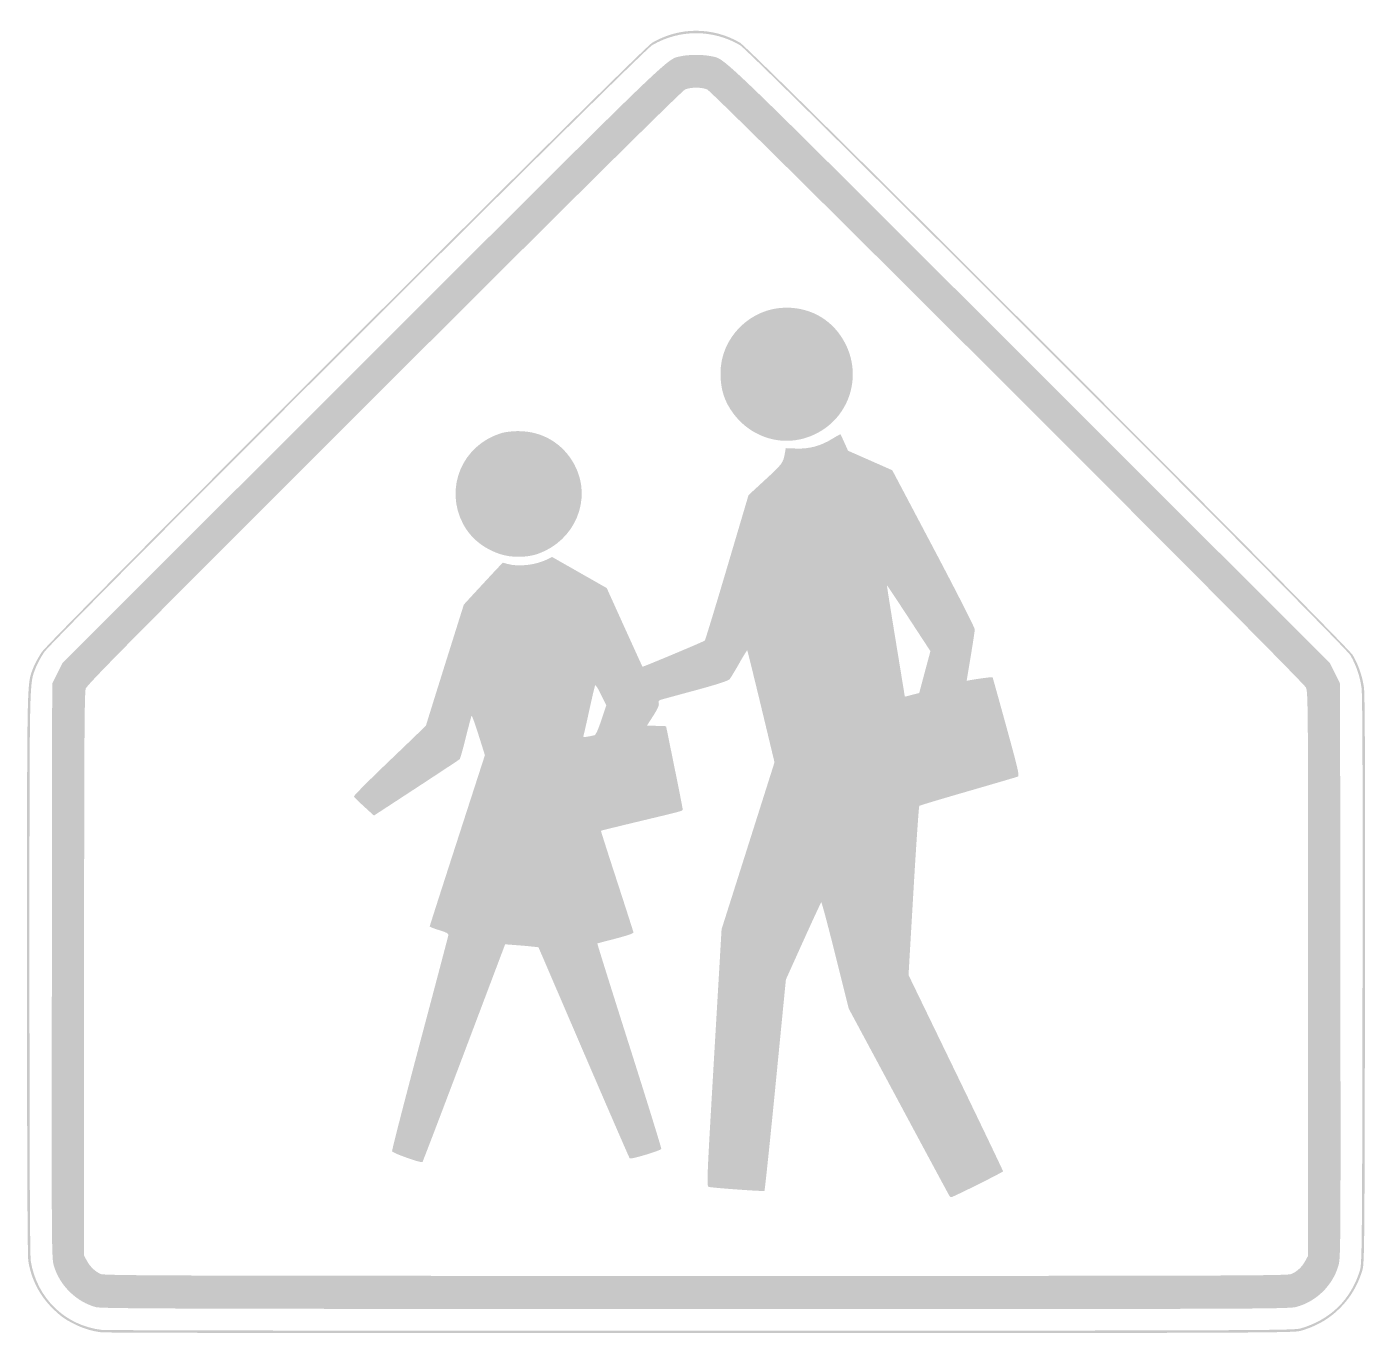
# Model space of a CAD drawing. Header units: inches. Extents: x -18 to 18, y -17.5 to 17.6.
import ezdxf

# ---------------------------------------------------------------- set-up
doc = ezdxf.new("R2010")
doc.units = ezdxf.units.IN
doc.header["$MEASUREMENT"] = 0

msp = doc.modelspace()

# ---------------------------------------------------------------- hatches: boundary and pattern name
h = msp.add_hatch(color=7)
edge = h.paths.add_edge_path()
edge.add_spline(control_points=[(-15.993, -17.503), (-16.256, -17.472), (-16.494, -17.399), (-16.745, -17.271), (-17.003, -17.139), (-17.097, -17.07), (-17.317, -16.853), (-17.663, -16.512), (-17.886, -16.076), (-17.965, -15.587), (-17.988, -15.444), (-18, -12.915), (-18, -7.839), (-18, 0.262), (-18.007, -0.085), (-17.835, 0.373), (-17.795, 0.479), (-17.691, 0.672), (-17.603, 0.803), (-17.368, 1.15), (-1.453, 17.046), (-1.18, 17.204), (-0.445, 17.632), (0.444, 17.632), (1.18, 17.204), (1.457, 17.044), (17.506, 0.995), (17.667, 0.718), (17.82, 0.455), (17.922, 0.158), (17.966, -0.151), (17.993, -0.341), (18, -2.505), (17.993, -8.026), (17.983, -15.284), (17.979, -15.648), (17.922, -15.837), (17.799, -16.239), (17.591, -16.586), (17.302, -16.869), (17.012, -17.152), (16.693, -17.335), (16.266, -17.462), (16.077, -17.518), (15.338, -17.521), (0.149, -17.525), (-8.607, -17.527), (-15.871, -17.518), (-15.993, -17.503)], knot_values=[0, 0, 0, 0, 1, 1, 1, 2, 2, 2, 3, 3, 3, 4, 4, 4, 5, 5, 5, 6, 6, 6, 7, 7, 7, 8, 8, 8, 9, 9, 9, 10, 10, 10, 11, 11, 11, 12, 12, 12, 13, 13, 13, 14, 14, 14, 15, 15, 15, 16, 16, 16, 16], degree=3, periodic=0)
edge = h.paths.add_edge_path(flags=0)
edge.add_spline(control_points=[(16.266, -17.397), (17.066, -17.162), (17.617, -16.621), (17.856, -15.837), (17.913, -15.648), (17.917, -15.284), (17.927, -8.026), (17.934, -2.505), (17.927, -0.341), (17.9, -0.151), (17.856, 0.158), (17.754, 0.455), (17.601, 0.718), (17.44, 0.995), (1.457, 16.978), (1.18, 17.138), (0.444, 17.566), (-0.445, 17.566), (-1.18, 17.138), (-1.453, 16.98), (-17.302, 1.15), (-17.537, 0.803), (-17.625, 0.672), (-17.729, 0.479), (-17.769, 0.373), (-17.941, -0.085), (-17.934, 0.262), (-17.934, -7.839), (-17.934, -12.915), (-17.922, -15.444), (-17.899, -15.587), (-17.738, -16.58), (-16.974, -17.322), (-15.993, -17.437), (-15.871, -17.451), (-8.607, -17.461), (0.149, -17.459), (15.24, -17.455), (16.078, -17.452), (16.266, -17.397)], knot_values=[0, 0, 0, 0, 1, 1, 1, 2, 2, 2, 3, 3, 3, 4, 4, 4, 5, 5, 5, 6, 6, 6, 7, 7, 7, 8, 8, 8, 9, 9, 9, 10, 10, 10, 11, 11, 11, 12, 12, 12, 13, 13, 13, 13], degree=3, periodic=0)
h = msp.add_hatch(color=7)
edge = h.paths.add_edge_path()
edge.add_spline(control_points=[(-16.147, -16.825), (-16.67, -16.684), (-17.116, -16.249), (-17.275, -15.722), (-17.34, -15.509), (-17.34, -15.4), (-17.332, -7.775)], knot_values=[0, 0, 0, 0, 1, 1, 1, 2, 2, 2, 2], degree=3, periodic=0)
edge.add_line((-17.332, -7.775), (-17.323, -0.045))
edge.add_line((-17.323, -0.045), (-17.184, 0.234))
edge.add_line((-17.184, 0.234), (-17.045, 0.512))
edge.add_line((-17.045, 0.512), (-8.977, 8.573))
edge.add_spline(control_points=[(-8.977, 8.573), (-0.319, 17.222), (-0.815, 16.745), (-0.393, 16.842), (-0.206, 16.885), (0.206, 16.885), (0.393, 16.842), (0.815, 16.745), (0.319, 17.222), (8.977, 8.573)], knot_values=[0, 0, 0, 0, 1, 1, 1, 2, 2, 2, 3, 3, 3, 3], degree=3, periodic=0)
edge.add_line((8.977, 8.573), (17.045, 0.512))
edge.add_line((17.045, 0.512), (17.184, 0.234))
edge.add_line((17.184, 0.234), (17.323, -0.045))
edge.add_line((17.323, -0.045), (17.332, -7.775))
edge.add_spline(control_points=[(17.332, -7.775), (17.34, -15.431), (17.34, -15.509), (17.274, -15.725), (17.115, -16.25), (16.685, -16.67), (16.155, -16.817), (15.945, -16.875), (15.347, -16.877), (-0.016, -16.875), (-13.848, -16.873), (-15.993, -16.866), (-16.147, -16.825)], knot_values=[0, 0, 0, 0, 1, 1, 1, 2, 2, 2, 3, 3, 3, 4, 4, 4, 4], degree=3, periodic=0)
edge = h.paths.add_edge_path(flags=0)
edge.add_spline(control_points=[(16.011, -15.934), (16.167, -15.869), (16.302, -15.741), (16.393, -15.572)], knot_values=[0, 0, 0, 0, 1, 1, 1, 1], degree=3, periodic=0)
edge.add_line((16.393, -15.572), (16.464, -15.44))
edge.add_line((16.464, -15.44), (16.464, -7.861))
edge.add_spline(control_points=[(16.464, -7.861), (16.464, -0.573), (16.462, -0.276), (16.404, -0.149), (16.322, 0.029), (0.466, 15.872), (0.297, 15.945), (0.149, 16.009), (-0.149, 16.009), (-0.297, 15.945), (-0.373, 15.912), (-3.166, 13.146), (-8.396, 7.923), (-15.056, 1.271), (-16.385, -0.071), (-16.421, -0.182), (-16.456, -0.289), (-16.464, -1.755), (-16.464, -7.877)], knot_values=[0, 0, 0, 0, 1, 1, 1, 2, 2, 2, 3, 3, 3, 4, 4, 4, 5, 5, 5, 6, 6, 6, 6], degree=3, periodic=0)
edge.add_line((-16.464, -7.877), (-16.464, -15.44))
edge.add_line((-16.464, -15.44), (-16.393, -15.572))
edge.add_spline(control_points=[(-16.393, -15.572), (-16.304, -15.737), (-16.169, -15.868), (-16.018, -15.933), (-15.916, -15.977), (-14.136, -15.983), (-0.007, -15.984), (14.291, -15.985), (15.901, -15.98), (16.011, -15.934)], knot_values=[0, 0, 0, 0, 1, 1, 1, 2, 2, 2, 3, 3, 3, 3], degree=3, periodic=0)
h = msp.add_hatch(color=7)
edge = h.paths.add_edge_path()
edge.add_spline(control_points=[(2.18, 6.508), (1.717, 6.579), (1.302, 6.829), (1.011, 7.212), (0.762, 7.54), (0.655, 7.87), (0.656, 8.311), (0.657, 9.27), (1.464, 10.073), (2.427, 10.073), (3.123, 10.073), (3.711, 9.711), (4.021, 9.091), (4.313, 8.508), (4.273, 7.826), (3.914, 7.285), (3.538, 6.718), (2.841, 6.406), (2.18, 6.508)], knot_values=[0, 0, 0, 0, 1, 1, 1, 2, 2, 2, 3, 3, 3, 4, 4, 4, 5, 5, 5, 6, 6, 6, 6], degree=3, periodic=0)
h = msp.add_hatch(color=7)
edge = h.paths.add_edge_path()
edge.add_spline(control_points=[(6.815, -13.832), (6.8, -13.808), (6.183, -12.664), (5.446, -11.288)], knot_values=[0, 0, 0, 0, 1, 1, 1, 1], degree=3, periodic=0)
edge.add_line((5.446, -11.288), (4.104, -8.788))
edge.add_line((4.104, -8.788), (3.746, -7.352))
edge.add_spline(control_points=[(3.746, -7.352), (3.549, -6.563), (3.378, -5.923), (3.367, -5.929), (3.356, -5.936), (3.138, -6.407), (2.881, -6.975)], knot_values=[0, 0, 0, 0, 1, 1, 1, 2, 2, 2, 2], degree=3, periodic=0)
edge.add_line((2.881, -6.975), (2.415, -8.009))
edge.add_line((2.415, -8.009), (2.137, -10.843))
edge.add_spline(control_points=[(2.137, -10.843), (1.983, -12.401), (1.849, -13.685), (1.838, -13.696), (1.819, -13.715), (0.499, -13.621), (0.346, -13.59), (0.28, -13.577), (0.281, -13.552), (0.482, -10.116)], knot_values=[0, 0, 0, 0, 1, 1, 1, 2, 2, 2, 3, 3, 3, 3], degree=3, periodic=0)
edge.add_line((0.482, -10.116), (0.685, -6.655))
edge.add_line((0.685, -6.655), (1.397, -4.409))
edge.add_line((1.397, -4.409), (2.109, -2.163))
edge.add_line((2.109, -2.163), (1.749, -0.664))
edge.add_spline(control_points=[(1.749, -0.664), (1.55, 0.161), (1.382, 0.842), (1.375, 0.849), (1.368, 0.856), (1.27, 0.698), (1.157, 0.497), (1.044, 0.296), (0.927, 0.104), (0.897, 0.071), (0.861, 0.031), (0.565, -0.066), (0.033, -0.211), (-0.412, -0.332), (-0.832, -0.446), (-0.9, -0.465), (-1.007, -0.494), (-1.022, -0.509), (-1.005, -0.574), (-0.991, -0.629), (-1.032, -0.721), (-1.154, -0.911)], knot_values=[0, 0, 0, 0, 1, 1, 1, 2, 2, 2, 3, 3, 3, 4, 4, 4, 5, 5, 5, 6, 6, 6, 7, 7, 7, 7], degree=3, periodic=0)
edge.add_line((-1.154, -0.911), (-1.321, -1.172))
edge.add_line((-1.321, -1.172), (-1.065, -1.182))
edge.add_line((-1.065, -1.182), (-0.808, -1.191))
edge.add_line((-0.808, -1.191), (-0.585, -2.288))
edge.add_spline(control_points=[(-0.585, -2.288), (-0.462, -2.892), (-0.362, -3.403), (-0.362, -3.424), (-0.364, -3.474), (-0.299, -3.456), (-1.517, -3.748), (-2.088, -3.885), (-2.558, -4.001), (-2.561, -4.005), (-2.564, -4.009), (-2.369, -4.622), (-2.126, -5.367), (-1.884, -6.112), (-1.685, -6.731), (-1.685, -6.743), (-1.684, -6.772), (-1.917, -6.846), (-2.323, -6.948), (-2.501, -6.993), (-2.652, -7.034), (-2.657, -7.04), (-2.662, -7.046), (-2.274, -8.285), (-1.795, -9.793), (-1.316, -11.3), (-0.93, -12.549), (-0.937, -12.568), (-0.955, -12.613), (-1.757, -12.855), (-1.786, -12.823), (-1.798, -12.809), (-2.356, -11.525), (-3.025, -9.969)], knot_values=[0, 0, 0, 0, 1, 1, 1, 2, 2, 2, 3, 3, 3, 4, 4, 4, 5, 5, 5, 6, 6, 6, 7, 7, 7, 8, 8, 8, 9, 9, 9, 10, 10, 10, 11, 11, 11, 11], degree=3, periodic=0)
edge.add_line((-3.025, -9.969), (-4.241, -7.14))
edge.add_line((-4.241, -7.14), (-4.408, -7.122))
edge.add_spline(control_points=[(-4.408, -7.122), (-4.499, -7.111), (-4.701, -7.094), (-4.856, -7.082)], knot_values=[0, 0, 0, 0, 1, 1, 1, 1], degree=3, periodic=0)
edge.add_line((-4.856, -7.082), (-5.138, -7.061))
edge.add_line((-5.138, -7.061), (-6.24, -9.979))
edge.add_spline(control_points=[(-6.24, -9.979), (-6.846, -11.584), (-7.351, -12.908), (-7.363, -12.922), (-7.392, -12.955), (-8.16, -12.682), (-8.18, -12.631), (-8.188, -12.609), (-7.853, -11.305), (-7.435, -9.733), (-7.017, -8.161), (-6.671, -6.848), (-6.665, -6.816), (-6.657, -6.77), (-6.707, -6.742), (-6.911, -6.68), (-7.052, -6.637), (-7.167, -6.592), (-7.167, -6.579), (-7.167, -6.566), (-6.832, -5.524), (-6.424, -4.263)], knot_values=[0, 0, 0, 0, 1, 1, 1, 2, 2, 2, 3, 3, 3, 4, 4, 4, 5, 5, 5, 6, 6, 6, 7, 7, 7, 7], degree=3, periodic=0)
edge.add_line((-6.424, -4.263), (-5.682, -1.97))
edge.add_line((-5.682, -1.97), (-5.852, -1.431))
edge.add_spline(control_points=[(-5.852, -1.431), (-5.946, -1.135), (-6.03, -0.9), (-6.039, -0.909), (-6.048, -0.918), (-6.118, -1.179), (-6.194, -1.489), (-6.271, -1.799), (-6.346, -2.065), (-6.362, -2.08), (-6.378, -2.095), (-6.903, -2.442), (-7.529, -2.852)], knot_values=[0, 0, 0, 0, 1, 1, 1, 2, 2, 2, 3, 3, 3, 4, 4, 4, 4], degree=3, periodic=0)
edge.add_line((-7.529, -2.852), (-8.667, -3.596))
edge.add_line((-8.667, -3.596), (-8.93, -3.356))
edge.add_spline(control_points=[(-8.93, -3.356), (-9.076, -3.224), (-9.2, -3.1), (-9.206, -3.081), (-9.212, -3.062), (-8.779, -2.627), (-8.242, -2.114), (-7.705, -1.601), (-7.266, -1.176), (-7.266, -1.169), (-7.266, -1.162), (-7.037, -0.427), (-6.758, 0.463)], knot_values=[0, 0, 0, 0, 1, 1, 1, 2, 2, 2, 3, 3, 3, 4, 4, 4, 4], degree=3, periodic=0)
edge.add_line((-6.758, 0.463), (-6.249, 2.082))
edge.add_line((-6.249, 2.082), (-5.999, 2.354))
edge.add_spline(control_points=[(-5.999, 2.354), (-5.862, 2.503), (-5.626, 2.757), (-5.476, 2.919)], knot_values=[0, 0, 0, 0, 1, 1, 1, 1], degree=3, periodic=0)
edge.add_line((-5.476, 2.919), (-5.202, 3.211))
edge.add_line((-5.202, 3.211), (-5.07, 3.175))
edge.add_spline(control_points=[(-5.07, 3.175), (-4.77, 3.091), (-4.301, 3.148), (-3.994, 3.304)], knot_values=[0, 0, 0, 0, 1, 1, 1, 1], degree=3, periodic=0)
edge.add_line((-3.994, 3.304), (-3.876, 3.364))
edge.add_line((-3.876, 3.364), (-3.14, 2.945))
edge.add_line((-3.14, 2.945), (-2.405, 2.527))
edge.add_line((-2.405, 2.527), (-1.927, 1.47))
edge.add_spline(control_points=[(-1.927, 1.47), (-1.664, 0.889), (-1.446, 0.412), (-1.443, 0.41), (-1.429, 0.4), (0.209, 1.088), (0.233, 1.113), (0.247, 1.127), (0.517, 2.014), (0.834, 3.084)], knot_values=[0, 0, 0, 0, 1, 1, 1, 2, 2, 2, 3, 3, 3, 3], degree=3, periodic=0)
edge.add_line((0.834, 3.084), (1.41, 5.028))
edge.add_line((1.41, 5.028), (1.869, 5.451))
edge.add_spline(control_points=[(1.869, 5.451), (2.33, 5.876), (2.343, 5.895), (2.391, 6.176)], knot_values=[0, 0, 0, 0, 1, 1, 1, 1], degree=3, periodic=0)
edge.add_line((2.391, 6.176), (2.411, 6.292))
edge.add_line((2.411, 6.292), (2.694, 6.281))
edge.add_spline(control_points=[(2.694, 6.281), (3.044, 6.268), (3.354, 6.352), (3.662, 6.543), (3.778, 6.615), (3.877, 6.67), (3.883, 6.664), (3.889, 6.658), (3.937, 6.557), (3.99, 6.438)], knot_values=[0, 0, 0, 0, 1, 1, 1, 2, 2, 2, 3, 3, 3, 3], degree=3, periodic=0)
edge.add_line((3.99, 6.438), (4.086, 6.223))
edge.add_line((4.086, 6.223), (4.682, 5.96))
edge.add_line((4.682, 5.96), (5.277, 5.697))
edge.add_line((5.277, 5.697), (6.387, 3.595))
edge.add_spline(control_points=[(6.387, 3.595), (6.998, 2.438), (7.497, 1.457), (7.496, 1.415), (7.495, 1.372), (7.446, 1.043), (7.386, 0.684)], knot_values=[0, 0, 0, 0, 1, 1, 1, 2, 2, 2, 2], degree=3, periodic=0)
edge.add_line((7.386, 0.684), (7.277, 0.03))
edge.add_line((7.277, 0.03), (7.363, 0.047))
edge.add_spline(control_points=[(7.363, 0.047), (7.543, 0.082), (7.966, 0.137), (7.974, 0.127), (7.979, 0.121), (8.146, -0.479), (8.346, -1.206), (8.66, -2.345), (8.702, -2.529), (8.657, -2.547), (8.627, -2.558), (8.024, -2.736), (7.316, -2.941), (6.607, -3.146), (6.017, -3.323), (6.004, -3.334), (5.991, -3.345), (5.92, -4.374), (5.847, -5.621)], knot_values=[0, 0, 0, 0, 1, 1, 1, 2, 2, 2, 3, 3, 3, 4, 4, 4, 5, 5, 5, 6, 6, 6, 6], degree=3, periodic=0)
edge.add_line((5.847, -5.621), (5.714, -7.888))
edge.add_line((5.714, -7.888), (6.986, -10.514))
edge.add_spline(control_points=[(6.986, -10.514), (7.685, -11.958), (8.257, -13.153), (8.257, -13.17), (8.257, -13.192), (7.056, -13.793), (6.869, -13.865), (6.854, -13.871), (6.83, -13.856), (6.815, -13.832)], knot_values=[0, 0, 0, 0, 1, 1, 1, 2, 2, 2, 3, 3, 3, 3], degree=3, periodic=0)
edge = h.paths.add_edge_path(flags=0)
edge.add_spline(control_points=[(-2.735, -1.433), (-2.699, -1.423), (-2.636, -1.285), (-2.548, -1.023)], knot_values=[0, 0, 0, 0, 1, 1, 1, 1], degree=3, periodic=0)
edge.add_line((-2.548, -1.023), (-2.416, -0.629))
edge.add_line((-2.416, -0.629), (-2.559, -0.339))
edge.add_spline(control_points=[(-2.559, -0.339), (-2.649, -0.155), (-2.708, -0.068), (-2.72, -0.099), (-2.731, -0.126), (-2.8, -0.424), (-2.874, -0.76), (-2.947, -1.096), (-3.016, -1.399), (-3.027, -1.433), (-3.044, -1.489), (-3.033, -1.493), (-2.918, -1.472), (-2.848, -1.46), (-2.766, -1.442), (-2.735, -1.433)], knot_values=[0, 0, 0, 0, 1, 1, 1, 2, 2, 2, 3, 3, 3, 4, 4, 4, 5, 5, 5, 5], degree=3, periodic=0)
edge = h.paths.add_edge_path(flags=0)
edge.add_line((5.866, -0.332), (6.002, -0.297))
edge.add_line((6.002, -0.297), (6.152, 0.266))
edge.add_line((6.152, 0.266), (6.303, 0.828))
edge.add_line((6.303, 0.828), (5.721, 1.718))
edge.add_spline(control_points=[(5.721, 1.718), (5.401, 2.207), (5.137, 2.604), (5.133, 2.6), (5.129, 2.596), (5.236, 1.924), (5.37, 1.106), (5.503, 0.289), (5.613, -0.385), (5.614, -0.39), (5.614, -0.396), (5.641, -0.393), (5.672, -0.384), (5.704, -0.375), (5.791, -0.351), (5.866, -0.332)], knot_values=[0, 0, 0, 0, 1, 1, 1, 2, 2, 2, 3, 3, 3, 4, 4, 4, 5, 5, 5, 5], degree=3, periodic=0)
h = msp.add_hatch(color=7)
edge = h.paths.add_edge_path()
edge.add_spline(control_points=[(-5.284, 3.444), (-5.727, 3.596), (-6.066, 3.873), (-6.266, 4.248), (-6.78, 5.213), (-6.296, 6.372), (-5.244, 6.695), (-5.143, 6.726), (-4.951, 6.749), (-4.789, 6.75), (-4.137, 6.752), (-3.578, 6.418), (-3.271, 5.843), (-2.785, 4.932), (-3.249, 3.803), (-4.257, 3.447), (-4.556, 3.342), (-4.981, 3.34), (-5.284, 3.444)], knot_values=[0, 0, 0, 0, 1, 1, 1, 2, 2, 2, 3, 3, 3, 4, 4, 4, 5, 5, 5, 6, 6, 6, 6], degree=3, periodic=0)

doc.saveas('drawing.dxf')
